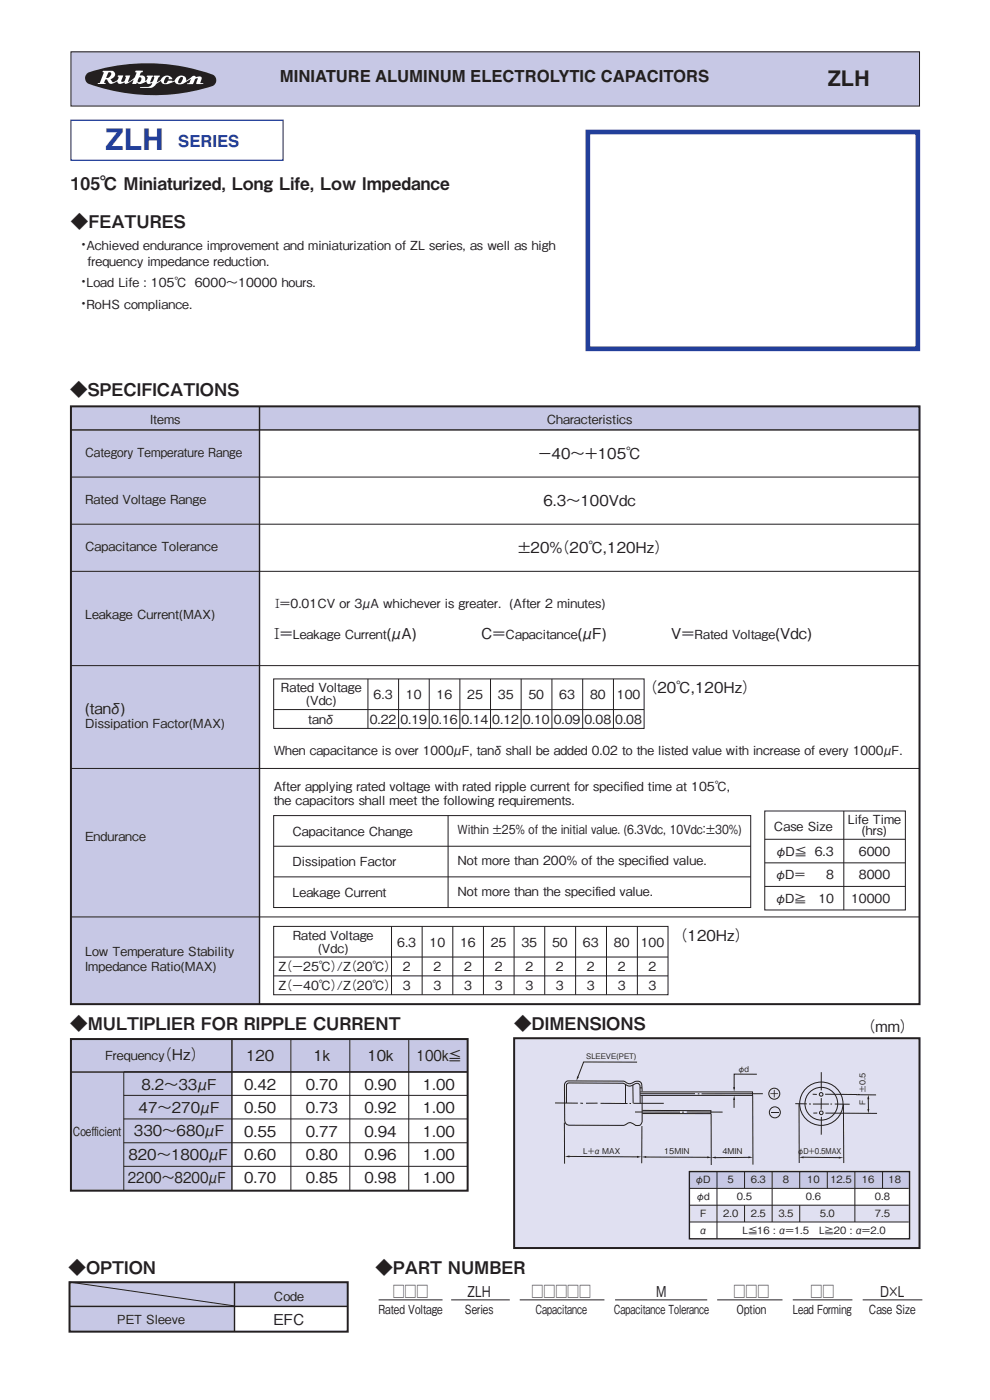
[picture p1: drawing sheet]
<svg xmlns="http://www.w3.org/2000/svg" width="210mm" height="297mm" viewBox="0 0 210 297" stroke-linecap="round" stroke-linejoin="round" font-family="sans-serif">
<defs><g id="words">
<text font-size="6.3" fill="#223f9a" x="22.4" y="31.8">ZLH</text>
<text font-size="4.6" fill="#231f20" x="175.6" y="18.2">ZLH</text>
<g font-size="3.7" fill="#231f20">
<text x="15" y="40.3">105℃ Miniaturized, Long Life, Low Impedance</text>
<text x="15" y="48.5">◆FEATURES</text>
<text x="14.9" y="84">◆SPECIFICATIONS</text>
<text x="14.9" y="218.5">◆MULTIPLIER FOR RIPPLE CURRENT</text>
<text x="109.1" y="218.5">◆DIMENSIONS</text>
<text x="14.6" y="270.2">◆OPTION</text>
<text x="79.6" y="270.2">◆PART NUMBER</text>
</g>
<text font-size="3.5" fill="#231f20" x="59.4" y="17.4">MINIATURE ALUMINUM ELECTROLYTIC CAPACITORS</text>
<text font-size="3.5" fill="#223f9a" x="37.8" y="31.1">SERIES</text>
<g font-size="3.2" fill="#231f20">
<text x="16.2" y="53">・</text>
<text x="16.2" y="61">・</text>
<text x="16.2" y="65.5">・</text>
<text x="114" y="97.4">－40～＋105℃</text>
<text x="115.3" y="107.4">6.3～100Vdc</text>
<text x="109.6" y="117.4">±20％</text>
<text x="117.7" y="117.4">（20℃，</text>
<text x="128.8" y="117.4">120Hz）</text>
<text x="58.2" y="135.5">I＝</text>
<text x="82.1" y="135.5">(μA) 　　　　C＝</text>
<text x="122.5" y="135.5">(μF) 　　　　V＝</text>
<text x="164.5" y="135.5">(Vdc)</text>
<text x="136.3" y="147">（20℃，</text>
<text x="147.5" y="147">120Hz）</text>
<text x="18" y="151.5">(tanδ)</text>
<text x="142.7" y="199.6">（120Hz）</text>
<text x="182.5" y="219">（mm）</text>
<text x="33.3" y="224.9">（Hz）</text>
<text x="52.2" y="225.1">120</text>
<text x="66.5" y="225.1">1k</text>
<text x="77.9" y="225.1">10k</text>
<text x="88.4" y="225.1">100k≦</text>
<text x="30" y="231.2">8.2～33μF</text>
<text x="51.8" y="231.2">0.42</text>
<text x="64.9" y="231.2">0.70</text>
<text x="77.3" y="231.2">0.90</text>
<text x="89.7" y="231.2">1.00</text>
<text x="29.4" y="236.2">47～270μF</text>
<text x="51.8" y="236.2">0.50</text>
<text x="64.9" y="236.2">0.73</text>
<text x="77.3" y="236.2">0.92</text>
<text x="89.7" y="236.2">1.00</text>
<text x="28.4" y="241.1">330～680μF</text>
<text x="51.8" y="241.1">0.55</text>
<text x="64.9" y="241.1">0.77</text>
<text x="77.3" y="241.1">0.94</text>
<text x="89.7" y="241.1">1.00</text>
<text x="27.1" y="251">2200～8200μF</text>
<text x="27.2" y="246">820～1800μF</text>
<text x="51.8" y="246.1">0.60</text>
<text x="51.8" y="251">0.70</text>
<text x="64.9" y="246.1">0.80</text>
<text x="64.9" y="251">0.85</text>
<text x="77.3" y="246.1">0.96</text>
<text x="77.3" y="251">0.98</text>
<text x="89.7" y="246.1">1.00</text>
<text x="89.7" y="251">1.00</text>
<text x="83.3" y="275.1">□□□</text>
<text x="99.2" y="275.1">ZLH</text>
<text x="112.7" y="275.1">□□□□□</text>
<text x="139.2" y="275.1">M</text>
<text x="155.6" y="275.1">□□□</text>
<text x="171.9" y="275.1">□□</text>
<text x="186.7" y="275.1">D×L</text>
<text x="57.5" y="281.2">ＥＦC</text>
</g>
<g font-size="2.6" fill="#231f20">
<text x="18.3" y="53">Achieved endurance improvement and miniaturization of ZL series, as well as high</text>
<text x="18.6" y="56.5">frequency impedance reduction.</text>
<text x="18.3" y="61">Load Life : 105℃ 6000～10000 hours.</text>
<text x="18.3" y="65.5">RoHS compliance.</text>
<text x="31.8" y="89.9">Items</text>
<text x="116" y="89.9">Characteristics</text>
<text x="18" y="96.9">Category Temperature Range</text>
<text x="18" y="106.9">Rated Voltage Range</text>
<text x="18" y="116.9">Capacitance Tolerance</text>
<text x="18" y="131.4">Leakage Current(MAX)</text>
<text x="58.3" y="129">I＝0.01CV or 3μA whichever is greater. (After 2 minutes)</text>
<text x="62.1" y="135.5">Leakage Current</text>
<text x="107.3" y="135.5">Capacitance</text>
<text x="147.3" y="135.5">Rated Voltage</text>
<text x="59.6" y="146.8">Rated Voltage</text>
<text x="65" y="149.6">(Vdc)</text>
<text x="79.3" y="148.3">6.3</text>
<text x="86.1" y="148.3">10</text>
<text x="92.6" y="148.3">16</text>
<text x="99.1" y="148.3">25</text>
<text x="105.6" y="148.3">35</text>
<text x="112.1" y="148.3">50</text>
<text x="118.6" y="148.3">63</text>
<text x="125.2" y="148.3">80</text>
<text x="130.8" y="148.3">100</text>
<text x="18" y="154.5">Dissipation Factor(MAX)</text>
<text x="65.4" y="153.5">tanδ</text>
<text x="78.4" y="153.5">0.22</text>
<text x="84.9" y="153.5">0.19</text>
<text x="91.4" y="153.5">0.16</text>
<text x="97.9" y="153.5">0.14</text>
<text x="104.4" y="153.5">0.12</text>
<text x="110.9" y="153.5">0.10</text>
<text x="117.5" y="153.5">0.09</text>
<text x="124" y="153.5">0.08</text>
<text x="130.5" y="153.5">0.08</text>
<text x="58.1" y="160.2">When capacitance is over 1000μF, tanδ shall be added 0.02 to the listed value with increase of every 1000μF.</text>
<text x="58.1" y="167.8">After applying rated voltage with rated ripple current for specif</text>
<text x="132.3" y="167.8">ied time at 105℃,</text>
<text x="58.1" y="170.8">the capacitors shall meet the following requirements.</text>
<text x="18" y="178.5">Endurance</text>
<text x="62" y="177.3">Capacitance Change</text>
<text x="97" y="177">Within ±25％ of the initial value. (6.3Vdc, 10Vdc：±30%)</text>
<text x="164.2" y="176.2">Case Size</text>
<text x="179.8" y="174.9">Life Time</text>
<text x="182.8" y="177.2">(hrs)</text>
<text x="62" y="183.8">Dissipation Factor</text>
<text x="97" y="183.5">Not more than 200％ of the specif</text>
<text x="137.6" y="183.5">ied value.</text>
<text x="164.4" y="181.6">φD≦ 6.3</text>
<text x="182.2" y="181.6">6000</text>
<text x="62" y="190.3">Leakage Current</text>
<text x="97" y="190">Not more than the specif</text>
<text x="126.3" y="190">ied value.</text>
<text x="164.3" y="191.5">φD≧</text>
<text x="164.3" y="186.5">φD＝</text>
<text x="173.6" y="191.5">10</text>
<text x="175.3" y="186.5">8</text>
<text x="180.5" y="191.5">10000</text>
<text x="182.2" y="186.5">8000</text>
<text x="18" y="202.8">Low Temperature Stability</text>
<text x="62.1" y="199.3">Rated Voltage</text>
<text x="67.5" y="202.1">(Vdc)</text>
<text x="84.3" y="200.8">6.3</text>
<text x="91.1" y="200.8">10</text>
<text x="97.6" y="200.8">16</text>
<text x="104.1" y="200.8">25</text>
<text x="110.6" y="200.8">35</text>
<text x="117.1" y="200.8">50</text>
<text x="123.7" y="200.8">63</text>
<text x="130.2" y="200.8">80</text>
<text x="135.9" y="200.8">100</text>
<text x="18" y="206">Impedance Ratio(MAX)</text>
<text x="59.1" y="210">Z</text>
<text x="59.1" y="206">Z</text>
<text x="59.4" y="210">（－40℃）（20℃） 3</text>
<text x="59.4" y="206">（－25℃）（20℃） 2</text>
<text x="71.5" y="210">/Z</text>
<text x="71.5" y="206">/Z</text>
<text x="91.9" y="206">2</text>
<text x="98.4" y="206">2</text>
<text x="104.9" y="206">2</text>
<text x="111.4" y="206">2</text>
<text x="117.9" y="206">2</text>
<text x="124.5" y="206">2</text>
<text x="131" y="206">2</text>
<text x="137.6" y="206">2</text>
<text x="91.9" y="210">3</text>
<text x="98.4" y="210">3</text>
<text x="104.9" y="210">3</text>
<text x="111.4" y="210">3</text>
<text x="117.9" y="210">3</text>
<text x="124.5" y="210">3</text>
<text x="131" y="210">3</text>
<text x="137.6" y="210">3</text>
<text x="22.3" y="224.9">Frequency</text>
<text x="15.4" y="241.1">Coef</text>
<text x="19.4" y="241.1">f</text>
<text x="19.4" y="241.1">icient</text>
<text x="58.1" y="276">Code</text>
<text x="24.8" y="280.9">PET Sleeve</text>
<text x="80.3" y="278.8">Rated Voltage</text>
<text x="98.6" y="278.8">Series</text>
<text x="113.6" y="278.8">Capacitance</text>
<text x="130.2" y="278.8">Capacitance Tolerance</text>
<text x="156.2" y="278.8">Option</text>
<text x="168.2" y="278.8">Lead Forming</text>
<text x="184.3" y="278.8">Case Size</text>
</g>
<g font-size="2.1" fill="#231f20">
<text x="147.3" y="251">φD</text>
<text x="154.3" y="251">5</text>
<text x="159.3" y="251">6.3</text>
<text x="166" y="251">8</text>
<text x="171.2" y="251">10</text>
<text x="176.1" y="251">12.5</text>
<text x="182.8" y="251">16</text>
<text x="188.5" y="251">18</text>
<text x="147.5" y="254.6">φd</text>
<text x="156.3" y="254.6">0.5</text>
<text x="171" y="254.6">0.6</text>
<text x="185.6" y="254.6">0.8</text>
<text x="148.1" y="261.7">α</text>
<text x="148.5" y="258.1">F</text>
<text x="153.4" y="258.1">2.0</text>
<text x="157.5" y="261.7">L≦16 : α＝1.5</text>
<text x="159.3" y="258.1">2.5</text>
<text x="165.1" y="258.1">3.5</text>
<text x="173.8" y="261.7">L≧20 : α＝2.0</text>
<text x="173.9" y="258.1">5.0</text>
<text x="185.6" y="258.1">7.5</text>
</g>
<g font-size="1.7" fill="#231f20">
<text x="156.5" y="227.4">φd</text>
<text x="183.6" y="231.8" transform="rotate(-90 183.6 231.8)">±0.5</text>
<text x="183.6" y="234.5" transform="rotate(-90 183.6 234.5)">F</text>
<text x="123.7" y="244.8">L＋α MAX</text>
<text x="140.9" y="244.9">15MIN</text>
<text x="153.2" y="244.9">4MIN</text>
<text x="169.1" y="244.8">φD＋0.5MAX</text>
</g>
<text font-size="1.6" fill="#231f20" x="124.3" y="224.8">SLEEVE(PET)</text>
</g></defs>
<path d="M15 11h180v11.5h-180z" fill="#c7c8e5"/>
<path d="M15 11h180v11.5h-180z" fill="none" stroke="#231f20" stroke-width=".21"/>
<path d="M18.5 15.5a40.4 40.4 0 0 1 26.7 .4 1.34 1.34 0 0 1 .7 1.2 1.34 1.34 0 0 1-.8 1.2 40.9 40.9 0 0 1-26.3-.5 1.36 1.36 0 0 1-.3-2.3z" fill="#231f20"/>
<path d="M38.3 16.4h.4a.92 .92 0 0 1-.9 1.2l.1-.6zM29.5 16.4h.2a.51 .51 0 0 1 .2 .7 .51 .51 0 0 1-.7 .2zM23 15.4l.4-.1a.8 .8 0 0 1 0 .9 .8 .8 0 0 1-.9 .3zM21.9 15l-.2 .3 .3 .1-.8 2.1-.4 .1-.1 .2h1.6l.1-.2h-.3l.2-.5 .1-.2h.3a.91 .91 0 0 0 .6 .9 .91 .91 0 0 0 1-.2l.6-.4 .1 .3a.91 .91 0 0 0 1.4 0l.3 .3 1.7-.9-.4 .9h.9l.2-.3 .1 .2a2.28 2.28 0 0 0 1.9-.4 .56 .56 0 0 0 .3 .5 .56 .56 0 0 0 .7-.1l.2-.2a1.2 1.2 0 0 1-1.6 1l-1 .1a6.1 6.1 0 0 0 2.9-.2l.5-.6 1.1-.6a1.1 1.1 0 0 0 1.7 .6l1.2-.5a1.49 1.49 0 0 0 2.5 0l.9-.5a1 1 0 0 1-.8 .9v.1h1.2l.5-1 .4-.2 .2 .1-.3 1.1h1.4v-.2h-.6l.3-1a.6 .6 0 0 0-.9-.3l-.4 .1-.2-.3h-.3l-1.5 1.1a1.07 1.07 0 0 0-.7-1.2 1.07 1.07 0 0 0-1.3 .4l-.4 .7-.6 .2v-.2h-.8a.6 .6 0 0 1-.9 .4 .91 .91 0 0 1 .9-1.1l.1 .4h.8a1.32 1.32 0 0 0-1.3-.8 1.32 1.32 0 0 0-1.2 1l-.9 .5 .4-1 .3-.5h-1.2l-.1 .2a.93 .93 0 0 1-.7 1.2l.6-1.4h-1.3l-.1 .3 .2 .2-.1 .4-.5 .3a.85 .85 0 0 0-.1-1 .85 .85 0 0 0-1-.2l.1-.2a.45 .45 0 0 1 .5-.5l.1-.3h-1.5l-.1 .3 .3 .1a1.98 1.98 0 0 1-1.2 1.6l-.6 .3 .4-1.3h-1v.1a.84 .84 0 0 1-.8 1.2l-.1-.1 .4-1.2h-1l-.1 .1a.73 .73 0 0 1-.5 1.2l-.3 .1a.66 .66 0 0 1-.8-.6 .92 .92 0 0 0 .9-.7 .92 .92 0 0 0-.5-1.1z" fill="#fff"/>
<g fill="#c7c8e5">
<path d="M55 86.2h140v5h-140z"/>
<path d="M15 86.2h40v126.8h-40z"/>
</g>
<path d="M109.1 220.3h85.9v44.5h-85.9z" fill="#e0e0f1"/>
<path d="M15 86.2h180v126.8h-180zM109.1 220.3h85.9v44.5h-85.9z" fill="none" stroke="#231f20" stroke-width=".42"/>
<path d="M15 25.5h45v8.5h-45z" fill="none" stroke="#223f9a" stroke-width=".26"/>
<g fill="none" stroke="#231f20" stroke-width=".21">
<path d="M15 101.2h180M15 111.2h180M15 121.2h180M15 141.2h180M58 144h78.6v10.5h-78.6zM58 150.5h78.6M78 144v10.5M84.5 144v10.5M91 144v10.5M97.5 144v10.5M104 144v10.5M110.5 144v10.5"/>
<path d="M117.1 144v10.5M123.6 144v10.5M130.1 144v10.5M15 163h180M58 173h101.2v19.5h-101.2zM58 179.5h101.2M95 173v19.5M162.2 178h29.8M162.2 172h29.8v21h-29.8zM179 172v21M15 194.5h180M58 196.5h83.7v14.5h-83.7z"/>
<path d="M58 186h101.2M83 196.5v14.5M89.5 196.5v14.5M96 196.5v14.5M102.5 196.5v14.5M109 196.5v14.5M115.5 196.5v14.5M122.1 196.5v14.5M128.7 196.5v14.5M135.2 196.5v14.5M162.2 188h29.8M162.2 183h29.8"/>
<path d="M58 207h83.7M58 203h83.7M80.3 275.8h13.6M95.7 275.8h12.4M110.2 275.8h18M130.5 275.8h19.5M152.1 275.8h13.9M168.2 275.8h12.6M183 275.8h12.7"/>
</g>
<path d="M124.7 28h70v46h-70z" fill="none" stroke="#223f9a" stroke-width=".99" stroke-linecap="butt"/>
<path d="M15 91.2h180M55 86.2v126.8" fill="none" stroke="#231f20" stroke-width=".3"/>
<path d="M15 220.4h34.2v32.1h-34.2z" fill="#c7c8e5"/>
<path d="M26.3 232.4h72.9" fill="none" stroke="#231f20" stroke-width=".21"/>
<path d="M49.2 220.4h50v7h-50z" fill="#c7c8e5"/>
<path d="M15 220.4h84.2v32.2h-84.2z" fill="none" stroke="#231f20" stroke-width=".42"/>
<path d="M15 227.4h84.2M49.2 220.4v32.2" fill="none" stroke="#231f20" stroke-width=".3"/>
<path d="M26.3 227.4v25.1M26.3 227.4h72.9M26.3 237.4h72.9M61.7 220.4v32.2M74.2 220.4v32.2M86.7 220.4v32.2M26.3 242.4h72.9M26.3 247.4h72.9" fill="none" stroke="#231f20" stroke-width=".21"/>
<path d="M146.2 248.5h46.8v14.3h-46.8z" fill="#fff"/>
<path d="M146.2 248.5h46.7v3.6h-46.7z" fill="#c7c8e5"/>
<path d="M146.2 255.7h46.7v3.5h-46.7z" fill="#e0e0f1"/>
<path d="M146.2 248.5h46.7v14.3h-46.7z" fill="none" stroke="#231f20" stroke-width=".29"/>
<path d="M146.2 255.7h46.6M146.2 252.1h46.6M146.2 259.2h46.6M152.1 248.5v14.3M157.9 248.5v3.6M157.9 255.7v3.5M163.8 248.5v10.7M169.6 248.5v3.6M169.6 255.7v3.5M175.5 248.5v3.6M181.3 248.5v10.7M187.2 248.5v3.6" fill="none" stroke="#231f20" stroke-width=".21"/>
<g fill="#c7c8e5">
<path d="M14.7 272h35v10.5h-35z"/>
<path d="M49.7 272h24.1v5.1h-24.1z"/>
</g>
<path d="M14.7 272h59.1v10.5h-59.1z" fill="none" stroke="#231f20" stroke-width=".42"/>
<path d="M14.7 277.1h59.1M49.7 272v10.6" fill="none" stroke="#231f20" stroke-width=".3"/>
<path d="M120.6 245.3l14.8 .1M14.7 272l35 5" fill="none" stroke="#231f20" stroke-width=".21"/>
<g fill="#231f20">
<path d="M135.1 245.2l1 .2-1 .2z"/>
<path d="M119.8 245.3l1-.2v.4z"/>
</g>
<g fill="none" stroke="#231f20" stroke-width=".21">
<path d="M117.7 234h4.9M119.7 238.1l.1 8.8M120.2 234v-3.8l.4-.4h11.7a1.56 1.56 0 0 0 2.3 .2 .71 .71 0 0 1 1.2 .3v3.8M123.1 234l.6 .1M126.8 234h-2.5M127.4 234.1h5.7M132.7 230.1v4M133.5 234.1h.4M134.2 230.2l.1 3.8M134.7 235.9h9.6M135.7 230.8h.5M135.8 232h11.6"/>
<path d="M135.8 231.6h23.8v.8h-23.8M136.2 238.9l-.1 7.9M136.2 231.5a2.4 2.4 0 0 0-.3-1.9 1.8 1.8 0 0 0-2.1 .3 1.45 1.45 0 0 1-1.3-.5l-12.1-.1-.2 .1-.5 .8 .1 7.6a.99 .99 0 0 0 .9 .9h11.8a1.47 1.47 0 0 1 2.4 .1 .96 .96 0 0 0 1.3-.9v-5.5M136.2 235.6h14.6v.6h-14.6M140.8 234.1h-6.4M145.1 235.9h-.4M145.7 235.9h7.6M148 232l.4 .1M150.8 236.3l.1 10.9M155.7 233.1v1.9M159.7 232.4v14.7M160.5 227.9h-4.8v3.1"/>
<path d="M161.8 232h-13M168.7 234.1l2.4 .1M169.5 234.1v12.6M171.6 234.2h.4M172.4 232.1l.9 .1M172.4 234.2h3.4M173.3 236.1h-.8M174.2 227.5v3.8M174.2 233v2.4M174.2 236.9v3.8M175 232.1l6.8 .1M175.1 236.1l10.9 .1"/>
<path d="M176.2 234.2h.3M177.1 234.2l3.1 .1M178.9 234.2l.1 12.5M181.6 232.2l4.2 .1M182 232.2h.3M184.2 232.8v2.8M170.3 245.5l7.7 .1"/>
<circle cx="174.2" cy="232.2" r=".39"/>
<circle cx="174.2" cy="236.1" r=".39"/>
<circle cx="174.2" cy="234.1" r="4.6"/>
<circle cx="174.2" cy="234.1" r="3.5"/>
</g>
<g fill="#231f20">
<path d="M150 245.3l1 .2-1 .2z"/>
<path d="M136.1 245.4l1-.2v.4z"/>
</g>
<path d="M136.9 245.5h13.4" fill="none" stroke="#231f20" stroke-width=".21"/>
<g fill="#231f20">
<path d="M158.8 245.3l.9 .2-.9 .2z"/>
<path d="M150.9 245.6l.9-.2v.4z"/>
</g>
<path d="M158.9 245.5l-7.3 .1" fill="none" stroke="#231f20" stroke-width=".21"/>
<g fill="#231f20">
<path d="M155.7 232.4l.2 .9h-.4z"/>
<path d="M155.5 230.6h.4l-.2 1z"/>
</g>
<path d="M135.1 225.3h-11.3l-1.3 3.3" fill="none" stroke="#231f20" stroke-width=".21"/>
<g fill="#231f20">
<path d="M122.4 228.3l.4 .2-.5 .8z"/>
<path d="M177.9 245.4l1 .2-1 .2z"/>
<path d="M169.5 245.5l.9-.2v.4z"/>
<path d="M184.2 232.2l.2 1h-.4z"/>
<path d="M184 235.3h.4l-.2 .9z"/>
<path d="M163.4 231.9h.7v-.7h.2v.7h.7v.2h-.7v.7h-.2v-.7h-.7z"/>
</g>
<circle cx="164.2" cy="232" r="1.17" fill="none" stroke="#231f20" stroke-width=".21"/>
<path d="M163.5 235.9h1.7v.2h-1.7z" fill="#231f20"/>
<circle cx="164.4" cy="236" r="1.17" fill="none" stroke="#231f20" stroke-width=".21"/>
<use href="#words"/>
</svg>
